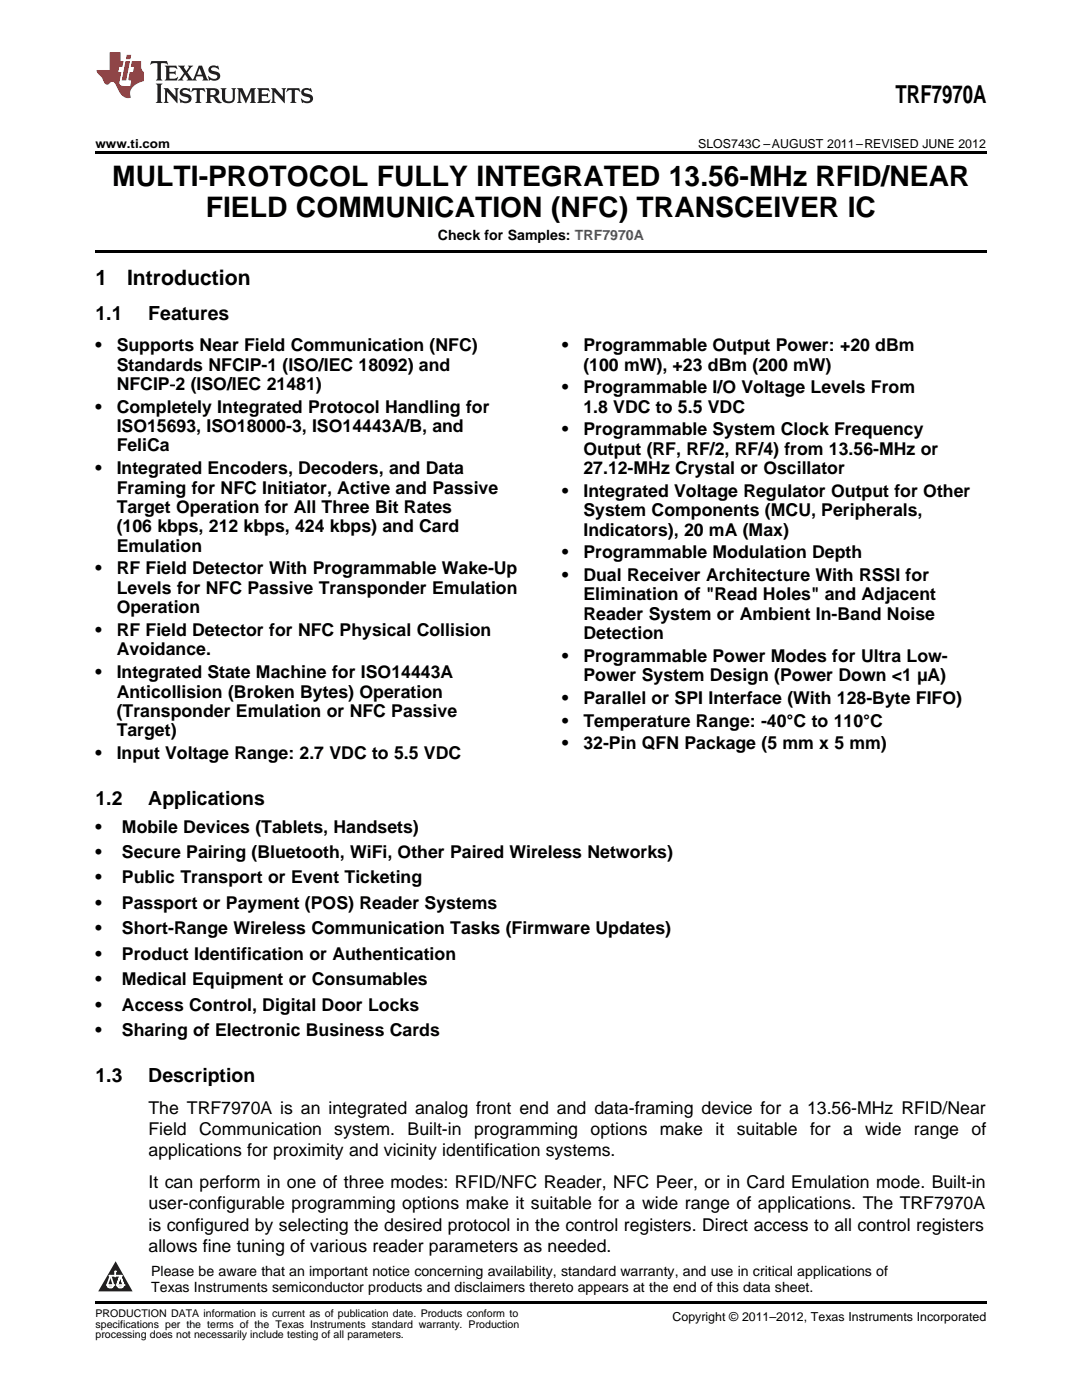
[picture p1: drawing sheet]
<svg xmlns="http://www.w3.org/2000/svg" width="216mm" height="279mm" viewBox="0 0 216 279" stroke-linecap="round" stroke-linejoin="round" font-family="sans-serif">
<defs><g id="words">
<g font-size="5.6">
<text x="22.4" y="37">MULTI-PROTOCOL FULLY INTEGRATED 13.56-MHz RFID/NEAR</text>
<text x="41.1" y="43.4">FIELD COMMUNICATION (NFC) TRANSCEIVER IC</text>
</g>
<text font-size="4.9" x="178.7" y="20.5">TRF7970A</text>
<g font-size="4.2">
<text x="19" y="56.9">1</text>
<text x="25.4" y="56.9">Introduction</text>
</g>
<g font-size="3.9">
<text x="19" y="63.9">1.1</text>
<text x="29.6" y="63.9">Features</text>
<text x="19" y="160.7">1.2</text>
<text x="29.6" y="160.7">Applications</text>
<text x="19" y="216">1.3</text>
<text x="29.6" y="216">Description</text>
</g>
<g font-size="3.5">
<text x="19" y="70.1">•</text>
<text x="23.3" y="70.1">Supports Near Field Communication (NFC)</text>
<text x="112.2" y="70.1">•</text>
<text x="116.4" y="70.1">Programmable Output Power: +20 dBm</text>
<text x="23.3" y="73.9">Standards NFCIP-1 (ISO/IEC 18092) and</text>
<text x="23.3" y="77.8">NFCIP‑2 (ISO/IEC 21481)</text>
<text x="116.4" y="73.9">(100 mW), +23 dBm (200 mW)</text>
<text x="19" y="82.3">•</text>
<text x="23.3" y="82.3">Completely Integrated Protocol Handling for</text>
<text x="112.2" y="78.5">•</text>
<text x="116.4" y="78.5">Programmable I/O Voltage Levels From</text>
<text x="116.4" y="82.3">1.8 VDC to 5.5 VDC</text>
<text x="23.3" y="86.2">ISO15693, ISO18000-3, ISO14443A/B, and</text>
<text x="112.2" y="86.9">•</text>
<text x="116.4" y="86.9">Programmable System Clock Frequency</text>
<text x="19" y="94.6">•</text>
<text x="23.3" y="90.1">FeliCa</text>
<text x="23.3" y="94.6">Integrated Encoders, Decoders, and Data</text>
<text x="116.4" y="90.7">Output (RF, RF/2, RF/4) from 13.56-MHz or</text>
<text x="116.4" y="94.6">27.12-MHz Crystal or Oscillator</text>
<text x="23.3" y="98.5">Framing for NFC Initiator, Active and Passive</text>
<text x="112.2" y="99.1">•</text>
<text x="116.4" y="99.1">Integrated Voltage Regulator Output for Other</text>
<text x="23.3" y="102.4">Target Operation for All Three Bit Rates</text>
<text x="23.3" y="106.3">(106 kbps, 212 kbps, 424 kbps) and Card</text>
<text x="116.4" y="103">System Components (MCU, Peripherals,</text>
<text x="116.4" y="106.9">Indicators), 20 mA (Max)</text>
<text x="23.3" y="110.1">Emulation</text>
<text x="112.2" y="111.4">•</text>
<text x="116.4" y="111.4">Programmable Modulation Depth</text>
<text x="19" y="114.7">•</text>
<text x="23.3" y="114.7">RF Field Detector With Programmable Wake-Up</text>
<text x="23.3" y="118.5">Levels for NFC Passive Transponder Emulation</text>
<text x="112.2" y="115.9">•</text>
<text x="116.4" y="115.9">Dual Receiver Architecture With RSSI for</text>
<text x="116.4" y="119.8">Elimination of &quot;Read Holes&quot; and Adjacent</text>
<text x="23.3" y="122.4">Operation</text>
<text x="116.4" y="123.7">Reader System or Ambient In-Band Noise</text>
<text x="19" y="126.9">•</text>
<text x="23.3" y="126.9">RF Field Detector for NFC Physical Collision</text>
<text x="23.3" y="130.8">Avoidance.</text>
<text x="116.4" y="127.6">Detection</text>
<text x="19" y="135.3">•</text>
<text x="23.3" y="135.3">Integrated State Machine for ISO14443A</text>
<text x="112.2" y="132.1">•</text>
<text x="116.4" y="132.1">Programmable Power Modes for Ultra Low-</text>
<text x="116.4" y="136">Power System Design (Power Down &lt;1 µA)</text>
<text x="23.3" y="139.2">Anticollision (Broken Bytes) Operation</text>
<text x="23.3" y="143.1">(Transponder Emulation or NFC Passive</text>
<text x="112.2" y="140.5">•</text>
<text x="116.4" y="140.5">Parallel or SPI Interface (With 128-Byte FIFO)</text>
<text x="23.3" y="147">Target)</text>
<text x="112.2" y="145">•</text>
<text x="112.2" y="149.5">•</text>
<text x="116.4" y="145">Temperature Range: -40°C to 110°C</text>
<text x="116.4" y="149.5">32-Pin QFN Package (5 mm x 5 mm)</text>
<text x="19" y="151.5">•</text>
<text x="23.3" y="151.5">Input Voltage Range: 2.7 VDC to 5.5 VDC</text>
<text x="19" y="166.2">•</text>
<text x="24.3" y="166.2">Mobile Devices (Tablets, Handsets)</text>
<text x="19" y="171.2">•</text>
<text x="24.3" y="171.2">Secure Pairing (Bluetooth, WiFi, Other Paired Wireless Networks)</text>
<text x="19" y="176.3">•</text>
<text x="24.3" y="176.3">Public Transport or Event Ticketing</text>
<text x="19" y="181.4">•</text>
<text x="24.3" y="181.4">Passport or Payment (POS) Reader Systems</text>
<text x="19" y="186.5">•</text>
<text x="19" y="191.6">•</text>
<text x="24.3" y="186.5">Short-Range Wireless Communication Tasks (Firmware Updates)</text>
<text x="24.3" y="191.6">Product Identification or Authentication</text>
<text x="19" y="196.6">•</text>
<text x="24.3" y="196.6">Medical Equipment or Consumables</text>
<text x="19" y="201.7">•</text>
<text x="24.3" y="201.7">Access Control, Digital Door Locks</text>
<text x="19" y="206.8">•</text>
<text x="24.3" y="206.8">Sharing of Electronic Business Cards</text>
<text x="29.6" y="222.3">The TRF7970A is an integrated analog front end and data-framing device for a 13.56-MHz RFID/Near</text>
<text x="29.6" y="226.6">Field</text>
<text x="39.7" y="226.6">Communication system.</text>
<text x="81.3" y="226.6">Built-in</text>
<text x="94.6" y="226.6">programming options make</text>
<text x="142.8" y="226.6">it suitable</text>
<text x="161.6" y="226.6">for</text>
<text x="168.2" y="226.6">a</text>
<text x="172.6" y="226.6">wide</text>
<text x="182.4" y="226.6">range of</text>
<text x="29.6" y="230.8">applications for proximity and vicinity identification systems.</text>
<text x="29.6" y="237.1">It can perform in one of three modes: RFID/NFC Reader, NFC Peer, or in Card Emulation mode. Built-in</text>
<text x="29.6" y="241.4">user-configurable programming options make it suitable for a wide range of applications. The TRF7970A</text>
<text x="29.6" y="245.6">is configured by selecting the desired protocol in the control registers. Direct access to all control registers</text>
<text x="29.6" y="249.8">allows fine tuning of various reader parameters as needed.</text>
</g>
<g font-size="2.8">
<text x="87.4" y="48">Check for Samples: TRF7970A</text>
<text x="30.2" y="254.7">Please be aware that an important notice concerning availability, standard warranty, and use in critical applications of</text>
<text x="30.2" y="257.9">Texas Instruments semiconductor products and disclaimers thereto appears at the end of this data sheet.</text>
</g>
<g font-size="2.5">
<text x="19" y="29.6">www.ti.com</text>
<text x="139.3" y="29.6">SLOS743C –AUGUST 2011–REVISED JUNE 2012</text>
<text x="134.2" y="263.6">Copyright © 2011–2012, Texas Instruments Incorporated</text>
</g>
<g font-size="2.1">
<text x="19" y="262.9">PRODUCTION DATA information is current as of publication date. Products conform to</text>
<text x="19" y="265">specifications per the terms of the Texas Instruments standard warranty. Production</text>
<text x="19" y="267.1">processing does not necessarily include testing of all parameters.</text>
</g>
</g></defs>
<path d="M23.1 251.7l3.4 6h-6.9z" fill="#231f20"/>
<path d="M21.4 256.5h1.2l-.3 .5h-.3a.55 .55 0 0 1-.6-.5z" fill-rule="evenodd" fill="#fff"/>
<path d="M21.4 256.5h1.2l-.3 .5h-.3a.55 .55 0 0 1-.6-.5z" fill="none" stroke="#231f20" stroke-width=".34"/>
<path d="M21.4 256.5h1.2l-.3 .5h-.5z" fill="none" stroke="#fff" stroke-width=".34"/>
<path d="M23 254.7h.1" fill="none" stroke="#fff" stroke-width=".34"/>
<path d="M23 253.7v1z" fill="#fff"/>
<path d="M23 253.7v1z" fill="none" stroke="#fff" stroke-width=".34"/>
<circle cx="23" cy="253.7" r=".17" fill="#fff"/>
<path d="M21.9 254.6h.1" fill="none" stroke="#fff" stroke-width=".34"/>
<path d="M21.9 254.6h2.3z" fill="#fff"/>
<path d="M21.9 254.6h2.3z" fill="none" stroke="#fff" stroke-width=".34"/>
<circle cx="24.2" cy="254.6" r=".17" fill="#fff"/>
<path d="M23.3 256.5h.1" fill="none" stroke="#fff" stroke-width=".34"/>
<path d="M24 254.6l-.7 1.9z" fill="#fff"/>
<path d="M24 254.6l-.7 1.9z" fill="none" stroke="#fff" stroke-width=".34"/>
<path d="M24 254.6l.7 1.9z" fill="#fff"/>
<path d="M24 254.6l.7 1.9z" fill="none" stroke="#fff" stroke-width=".34"/>
<path d="M24.6 256.5h.1" fill="none" stroke="#fff" stroke-width=".34"/>
<circle cx="21.4" cy="256.5" r=".17" fill="#fff"/>
<path d="M22.1 254.6l-.7 1.9z" fill="#fff"/>
<path d="M22.1 254.6l-.7 1.9z" fill="none" stroke="#fff" stroke-width=".34"/>
<path d="M22.1 254.6l.5 1.9z" fill="#fff"/>
<path d="M22.1 254.6l.5 1.9z" fill="none" stroke="#fff" stroke-width=".34"/>
<circle cx="22.6" cy="256.5" r=".17" fill="#fff"/>
<path d="M23.4 256.5h1.3a.65 .65 0 0 1-.7 .5 .65 .65 0 0 1-.6-.5z" fill-rule="evenodd" fill="#fff"/>
<path d="M23.4 256.5h1.3a.65 .65 0 0 1-.7 .5 .65 .65 0 0 1-.6-.5z" fill="none" stroke="#231f20" stroke-width=".34"/>
<path d="M23.4 256.5h1.3l-.4 .5h-.6z" fill="none" stroke="#fff" stroke-width=".34"/>
<path d="M23.3 256.5h.1" fill="none" stroke="#fff" stroke-width=".34"/>
<circle cx="24.7" cy="256.5" r=".17" fill="#fff"/>
<path d="M30.2 12.2l-.2 .7a1.31 1.31 0 0 1 1.4-.2v2.9l-.3 .5h1.3l-.3-.5v-2.8l.3-.2a1.09 1.09 0 0 1 1.1 .3l-.2-.7zM32.9 13.1l.3 .5v2l-.3 .5h2.4l.2-.8a1.48 1.48 0 0 1-1.7 .4v-1h1l.2 .2v-.8l-.2 .2h-1v-.7l.2-.1a1.73 1.73 0 0 1 1.4 .3l-.2-.7zM35.5 13.1l1.2 1.5-.7 1-.5 .5h1.1l-.2-.3 .5-.9 .6 .9-.2 .3h2l-.3-.3 .2-.6h1.2l.2 .6-.2 .3h1.2l-.3-.5-1-2.5h-.6l-1.3 2.8-1-1.4 1.1-1.4h-1l.2 .3-.5 .8-.5-.8 .2-.3zM39.8 13.6l.5 1.3h-1zM41.9 13.3a.83 .83 0 0 0-.3 .9 .83 .83 0 0 0 .8 .6l.8 .2 .2 .3a1 1 0 0 1-1 .5 1 1 0 0 1-.8-.7l.1 1 .2-.1a1.65 1.65 0 0 0 2-.5 .89 .89 0 0 0-.8-1.2l-.8-.2-.2-.3a.91 .91 0 0 1 1.6 .1l-.2-.8-.4 .1a1.34 1.34 0 0 0-1.2 .1zM31.1 16.7l.3 .5v2.9l-.3 .5h1.3l-.3-.5v-2.9l.3-.5zM32.7 17.6l.2 .5v2l-.2 .5h.9l-.3-.5 .1-1.7 2 2.2v-2.5l.3-.5h-.9l.2 .3v1.4l-1.5-1.7zM36.2 17.8a.83 .83 0 0 0-.3 .9 .83 .83 0 0 0 .8 .6l.8 .2 .2 .3a1 1 0 0 1-1 .5 1 1 0 0 1-.8-.7l.1 1 .2-.1a1.66 1.66 0 0 0 2-.5 .89 .89 0 0 0-.9-1.2l-.7-.2-.2-.3a.91 .91 0 0 1 1.6 .1l-.2-.8-.4 .1a1.36 1.36 0 0 0-1.2 .1zM38.4 17.6l-.2 .8a.61 .61 0 0 1 1.1-.3v2l-.4 .5h1.3l-.3-.5v-2l.2-.2a.81 .81 0 0 1 .8 .5l-.1-.8zM41 17.6l.3 .5v2l-.3 .5h1.3l-.3-.3v-1a.72 .72 0 0 1 .9 .7 .85 .85 0 0 0 1.4 .4l-.5-.2-.5-.8-.3-.2a.78 .78 0 0 0 .7-.8 .78 .78 0 0 0-.7-.8zM42 18h.2a.6 .6 0 0 1 .7 .1 .6 .6 0 0 1 .1 .6l-.2 .2-.8 .1zM44 17.6l.3 .3a3.4 3.4 0 0 0 .3 2.4 1.57 1.57 0 0 0 2.2-.3l.1-2.1 .2-.3h-1l.3 .5v1.4a.76 .76 0 0 1-.7 .7 .76 .76 0 0 1-.8-.7v-1.4l.3-.5zM47.3 17.6l.3 .5v2l-.3 .5h.9l-.2-.5v-1.9l1 2.4 1.1-2.4v1.9l-.2 .5h1.2l-.3-.5v-2l.3-.5h-1.1l-.8 1.9-.8-1.9zM51.3 17.6l.3 .5v2l-.3 .5h2.4l.2-.8a1.49 1.49 0 0 1-1.6 .4l-.1-1h1l.3 .2v-.8l-.3 .2h-1v-.7l.3-.2a1.73 1.73 0 0 1 1.4 .4l-.3-.7zM54.1 17.6l.3 .5v2l-.3 .5h1l-.4-.5 .1-1.7 2 2.2v-2.5l.3-.5h-.9l.2 .3v1.4l-1.5-1.7zM57.4 17.6l-.2 .8a.8 .8 0 0 1 1-.4v2.1l-.3 .5h1.3l-.4-.5v-2l.2-.2a.81 .81 0 0 1 .9 .5l-.2-.8zM60.4 17.8a.83 .83 0 0 0-.3 .9 .83 .83 0 0 0 .8 .6l.8 .2 .2 .3a1 1 0 0 1-1 .5 1 1 0 0 1-.8-.7l.2 1 .1-.1a1.66 1.66 0 0 0 2-.5 .89 .89 0 0 0-.8-1.2l-.8-.2-.2-.3a.91 .91 0 0 1 1.6 .1l-.2-.8-.3 .1a1.35 1.35 0 0 0-1.3 .1z" fill="#231f20"/>
<path d="M21.9 10.4v3.6h-2.6a2.13 2.13 0 0 0 .9 1.3l.4 .7a.94 .94 0 0 0 1.1 .8 .75 .75 0 0 1 .6-.4 .75 .75 0 0 1 .7 .4l.5 1a2.1 2.1 0 0 0 2.6 1.7 2.2 2.2 0 0 1 1.7-3l.9-.3v-1.8a1.16 1.16 0 0 1-.5-1.1v-1.1h-1.9l-.2 1.1h.7l-.3 1.1h-.6l-.3 1.2v.4h.6l-.2 1.2h-.9a.93 .93 0 0 1-1.3-.9l.4-1.9h-.6l.2-1.1h.6l.3-1.1h-.6v-1.8zM25.1 12.2l-.8 3.8h.9l.7-3.8zM25.3 11l-.2 .8h.9l.2-.8z" fill="#ee1d23"/>
<path d="M19 30.1h177.8v.5h-177.8zM19 50h177.8v.5h-177.8zM19 259.7h177.8v.5h-177.8z" fill="#000"/>
<use href="#words"/>
</svg>
